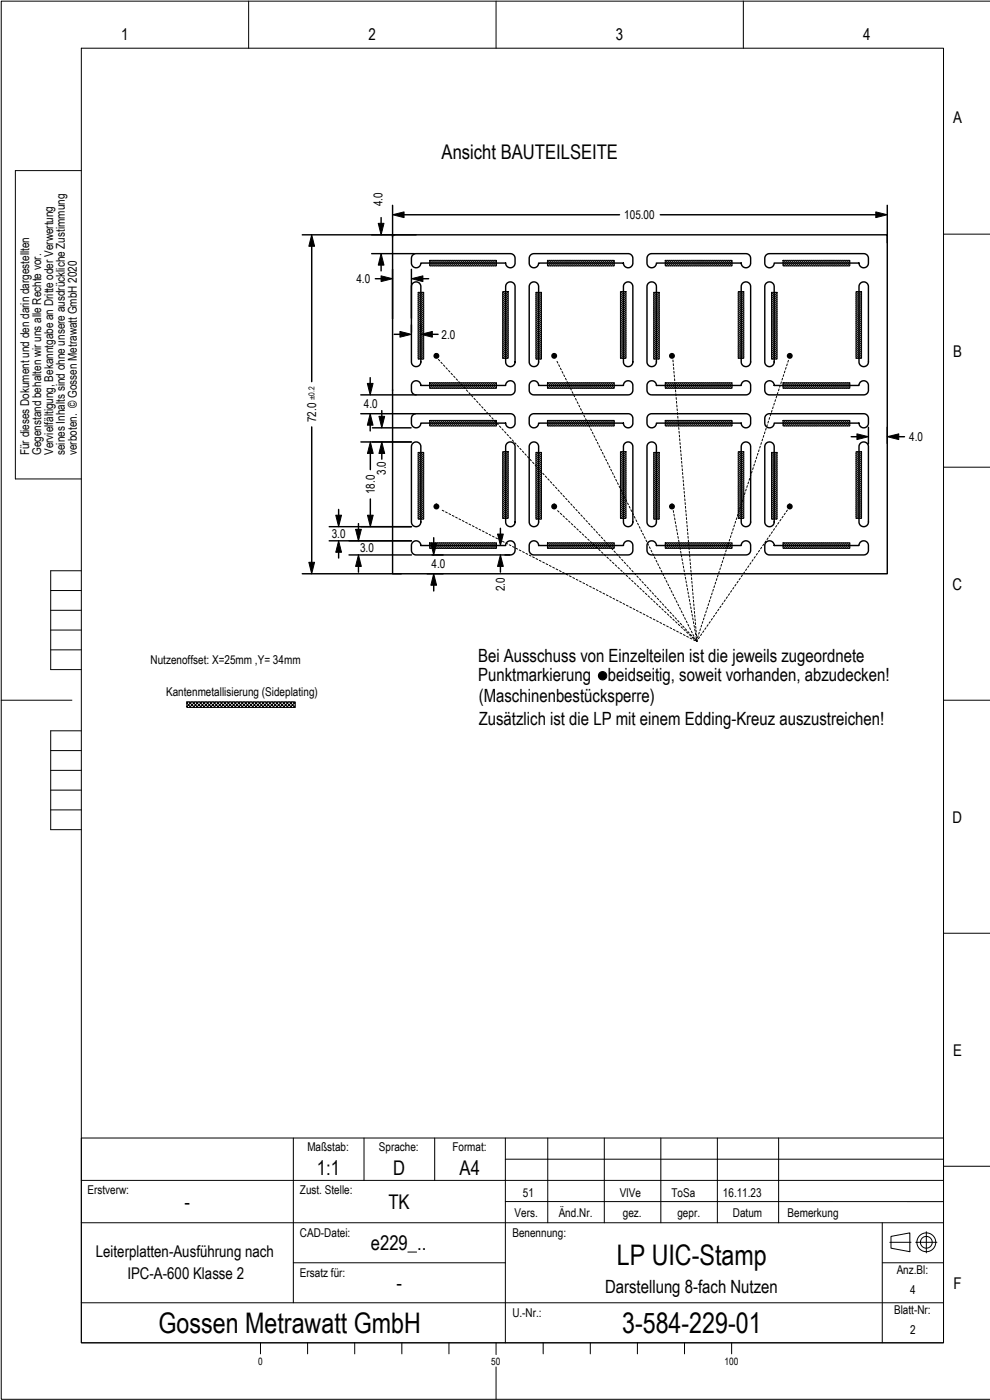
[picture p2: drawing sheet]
<svg xmlns="http://www.w3.org/2000/svg" width="210mm" height="297mm" viewBox="0 0 210 297" stroke-linecap="round" stroke-linejoin="round" font-family="sans-serif">
<defs><g id="words">
<g font-size="6">
<text x="130.9" y="268.7">LP UIC-Stamp</text>
<text x="33.7" y="283.2">Gossen Metrawatt GmbH</text>
<text x="132" y="283.2">3-584-229-01</text>
</g>
<g font-size="4.3">
<text x="93.7" y="33.7">Ansicht BAUTEILSEITE</text>
<text x="67.2" y="249.5">1:1</text>
<text x="83.5" y="249.5">D</text>
<text x="97.5" y="249.5">A4</text>
<text x="39.2" y="256.8">-</text>
<text x="82.4" y="256.8">TK</text>
<text x="78.7" y="265.5">e229_..</text>
<text x="84.2" y="274">-</text>
</g>
<g font-size="3.9">
<text x="101.5" y="140.7">Bei Ausschuss von Einzelteilen ist die jeweils zugeordnete</text>
<text x="101.5" y="144.7">Punktmarkierung</text>
<text x="101.6" y="149.2">(Maschinenbestücksperre)</text>
<text x="129" y="144.7">beidseitig, soweit vorhanden, abzudecken!</text>
<text x="101.6" y="154">Zusätzlich ist die LP mit einem Edding-Kreuz auszustreichen!</text>
<text x="128.4" y="274.6">Darstellung 8-fach Nutzen</text>
</g>
<g font-size="3.4">
<text x="25.7" y="8.5">1</text>
<text x="78.2" y="8.5">2</text>
<text x="130.7" y="8.5">3</text>
<text x="183.2" y="8.5">4</text>
<text x="202.3" y="26.2">A</text>
<text x="202.3" y="75.7">B</text>
<text x="202.2" y="125.2">C</text>
<text x="202.2" y="174.7">D</text>
<text x="202.3" y="224.2">E</text>
<text x="20.4" y="267">Leiterplatten-Ausführung nach</text>
<text x="27" y="271.8">IPC-A-600 Klasse 2</text>
<text x="202.4" y="273.7">F</text>
</g>
<g font-size="2.6">
<text x="81.2" y="43.8" transform="rotate(-90 81.2 43.8)">4.0</text>
<text x="132.5" y="46.5">105.00</text>
<text x="75.6" y="60.1">4.0</text>
<text x="93.7" y="71.9">2.0</text>
<text x="67.1" y="89.7" transform="rotate(-90 67.1 89.7)">72.0</text>
<text x="77.2" y="86.7">4.0</text>
<text x="193" y="93.7">4.0</text>
<text x="6.2" y="96.7" transform="rotate(-90 6.2 96.7)">Für dieses Dokument und den darin dargestellten</text>
<text x="8.7" y="96.7" transform="rotate(-90 8.7 96.7)">Gegenstand behalten wir uns alle Rechte vor.</text>
<text x="11.3" y="96.7" transform="rotate(-90 11.3 96.7)">Vervielfältigung, Bekanntgabe an Dritte oder Verwertung</text>
<text x="13.8" y="96.7" transform="rotate(-90 13.8 96.7)">seines Inhalts sind ohne unsere ausdrückliche Zustimmung</text>
<text x="16.3" y="96.7" transform="rotate(-90 16.3 96.7)">verboten. © Gossen Metrawatt GmbH 2020</text>
<text x="81.9" y="100.9" transform="rotate(-90 81.9 100.9)">3.0</text>
<text x="79.5" y="105" transform="rotate(-90 79.5 105)">18.0</text>
<text x="70.4" y="114.3">3.0</text>
<text x="76.4" y="117.2">3.0</text>
<text x="91.6" y="120.7">4.0</text>
<text x="107.1" y="125.6" transform="rotate(-90 107.1 125.6)">2.0</text>
<text x="32" y="141.1">Nutzenoffset: X=25mm ,Y= 34mm</text>
<text x="35.3" y="147.8">Kantenmetallisierung (Sideplating)</text>
<text x="65.2" y="244.4">Maßstab:</text>
<text x="80.4" y="244.4">Sprache:</text>
<text x="96" y="244.4">Format:</text>
<text x="18.6" y="253.7">Erstverw:</text>
<text x="63.7" y="253.7">Zust. Stelle:</text>
<text x="111" y="254.2">51</text>
<text x="131.6" y="254.2">VlVe</text>
<text x="142.5" y="254.2">ToSa</text>
<text x="153.4" y="254.2">16.11.23</text>
<text x="63.7" y="262.7">CAD-Datei:</text>
<text x="108.7" y="262.7">Benennung:</text>
<text x="109.2" y="258.4">Vers.</text>
<text x="118.6" y="258.4">Änd.Nr.</text>
<text x="132.2" y="258.4">gez.</text>
<text x="143.8" y="258.4">gepr.</text>
<text x="155.6" y="258.4">Datum</text>
<text x="167.2" y="258.4">Bemerkung</text>
<text x="63.7" y="271.2">Ersatz für:</text>
<text x="190.3" y="270.7">Anz.Bl:</text>
<text x="193.2" y="275">4</text>
<text x="108.7" y="279.7">U.-Nr.:</text>
<text x="189.8" y="279.2">Blatt-Nr:</text>
<text x="193.2" y="283.5">2</text>
</g>
<g font-size="2.1">
<text x="54.8" y="289.9">0</text>
<text x="104.3" y="289.9">50</text>
<text x="153.8" y="289.9">100</text>
</g>
<text font-size="1.7" x="66.8" y="85.1" transform="rotate(-90 66.8 85.1)">±0.2</text>
</g></defs>
<g fill="#000">
<path d="M66.2 49.9l.6 2.4h-1.3zM80.3 47.4h1.2l-.6 2.5zM80.9 53.9l.6 2.4h-1.2zM83.3 45.6l2.5-.6v1.2zM80.9 58.6l2.4 .6-2.4 .6zM87.3 59.2l2.5-.6v1.2zM185.9 45l2.4 .6-2.4 .6zM84.9 70.4l2.4 .6-2.4 .6zM89.3 71l2.5-.6v1.2zM78 81.4h1.2l-.6 2.5zM78.6 87.9l.6 2.4h-1.2zM78.6 93.9l.6 2.4h-1.2z"/>
<path d="M80.4 88.4h1.2l-.6 2.5zM81 93.9l.6 2.4h-1.2zM181.9 92.2l2.4 .6-2.4 .6zM188.3 92.8l2.5-.6v1.2zM71.3 109.4h1.2l-.6 2.5zM71.9 114.9l.6 2.4h-1.2zM75.5 112.4h1.2l-.6 2.5zM76.1 117.9l.6 2.4h-1.2zM78 109.4h1.2l-.6 2.5zM91.4 115.4h1.3l-.6 2.5zM105.6 113.4h1.2l-.6 2.5zM106.2 117.9l.6 2.4h-1.2z"/>
<path d="M65.5 119.4h1.3l-.6 2.5zM92.1 121.9l.6 2.4h-1.3z"/>
<circle cx="92.6" cy="75.6" r=".48"/>
<circle cx="117.6" cy="75.6" r=".48"/>
<circle cx="142.6" cy="75.6" r=".48"/>
<circle cx="167.6" cy="75.6" r=".48"/>
<circle cx="92.6" cy="107.6" r=".48"/>
<circle cx="117.6" cy="107.6" r=".48"/>
<circle cx="142.6" cy="107.6" r=".48"/>
<circle cx="167.6" cy="107.6" r=".48"/>
<circle cx="127.9" cy="143.5" r=".89"/>
</g>
<g fill="none" stroke="#000" stroke-width=".3">
<path d="M64.2 49.9h24.1M66.2 51.1v30M78.9 53.9h9.1M79.7 59.2h2.4M80.9 46.2v2.5M80.9 55.1v2.4M83.3 43.6v6.8M83.3 57.2v10.5M84.5 45.6h47M87.3 57.2v10.4M87.6 54.2l.7-.3h20.2l.4 .2 .3 .4 .1 1.4a1 1 0 0 1-1 1 1 1 0 0 1-1-1h-18a1 1 0 0 1-1 1 1 1 0 0 1-1-1v-1.1zM88.5 59.2h2.5"/>
<path d="M112.6 54.2l.7-.3h20.2l.4 .2 .3 .4 .1 1.4a1 1 0 0 1-1 1 1 1 0 0 1-1-1h-18a1 1 0 0 1-1 1 1 1 0 0 1-1-1v-1.1zM137.6 54.2l.7-.3h20.2l.4 .2 .3 .4 .1 1.4a1 1 0 0 1-1 1 1 1 0 0 1-1-1h-18a1 1 0 0 1-1 1 1 1 0 0 1-1-1v-1.1zM140.1 45.6h47M162.6 54.2l.7-.3h20.2l.4 .2 .3 .4 .1 1.4a1 1 0 0 1-1 1 1 1 0 0 1-1-1h-18a1 1 0 0 1-1 1 1 1 0 0 1-1-1v-1.1zM188.3 43.6v7.9M83.7 71h2.4M87.3 69v1.6M87.6 60.1a1 1 0 0 1 1.1-.1 1 1 0 0 1 .6 .9v16a1 1 0 0 1-1 1 1 1 0 0 1-1-1v-16zM89.3 69v1.4M90.5 71h2.5M107.6 60.1a1 1 0 0 1 1.1-.1 1 1 0 0 1 .6 .9v16a1 1 0 0 1-1 1 1 1 0 0 1-1-1v-16zM112.6 60.1a1 1 0 0 1 1.1-.1 1 1 0 0 1 .6 .9v16a1 1 0 0 1-1 1 1 1 0 0 1-1-1v-16z"/>
<path d="M132.6 60.1a1 1 0 0 1 1.1-.1 1 1 0 0 1 .6 .9v16a1 1 0 0 1-1 1 1 1 0 0 1-1-1v-16zM137.6 60.1a1 1 0 0 1 1.1-.1 1 1 0 0 1 .6 .9v16a1 1 0 0 1-1 1 1 1 0 0 1-1-1v-16zM157.6 60.1a1 1 0 0 1 1.1-.1 1 1 0 0 1 .6 .9v16a1 1 0 0 1-1 1 1 1 0 0 1-1-1v-16zM162.6 60.1a1 1 0 0 1 1.1-.1 1 1 0 0 1 .6 .9v16a1 1 0 0 1-1 1 1 1 0 0 1-1-1v-16zM182.6 60.1a1 1 0 0 1 1.1-.1 1 1 0 0 1 .6 .9v16a1 1 0 0 1-1 1 1 1 0 0 1-1-1v-16zM66.2 90.7v30M76.6 83.9h11.7M76.6 87.9h11.6M76.6 93.9h10.8M78.6 80.2v2.5M78.6 89.1v2.4M78.6 95.1v4.7"/>
<path d="M79 90.9h8.3M81 87.2v2.5M81 95.1v2.4M83.3 82.8v39.1h105v-72h-105v33M87.6 88.2l.7-.3h20.2l.4 .2 .3 .4 .1 1.4a1 1 0 0 1-1 1 1 1 0 0 1-1-1h-18a1 1 0 0 1-1 1 1 1 0 0 1-1-1v-1.2zM87.6 94.1a1 1 0 0 1 1.1-.1 1 1 0 0 1 .6 .9v16a1 1 0 0 1-1 1 1 1 0 0 1-1-1v-16zM87.6 81.1a1 1 0 0 1 1.1-.1 1 1 0 0 1 .6 .9h18a1 1 0 0 1 1-1 1 1 0 0 1 1 1l-.1 1.4-.3 .4-.4 .2h-20.2l-.6-.2-.3-.6-.1-1.4zM107.6 94.1a1 1 0 0 1 1.1-.1 1 1 0 0 1 .6 .9v16a1 1 0 0 1-1 1 1 1 0 0 1-1-1v-16zM112.6 88.2l.7-.3h20.2l.4 .2 .3 .4 .1 1.4a1 1 0 0 1-1 1 1 1 0 0 1-1-1h-18a1 1 0 0 1-1 1 1 1 0 0 1-1-1v-1.2zM112.6 94.1a1 1 0 0 1 1.1-.1 1 1 0 0 1 .6 .9v16a1 1 0 0 1-1 1 1 1 0 0 1-1-1v-16zM112.6 81.1a1 1 0 0 1 1.1-.1 1 1 0 0 1 .6 .9h18a1 1 0 0 1 1-1 1 1 0 0 1 1 1l-.1 1.4-.3 .4-.4 .2h-20.2l-.6-.2-.3-.6-.1-1.4zM132.6 94.1a1 1 0 0 1 1.1-.1 1 1 0 0 1 .6 .9v16a1 1 0 0 1-1 1 1 1 0 0 1-1-1v-16z"/>
<path d="M137.6 88.2l.7-.3h20.2l.4 .2 .3 .4 .1 1.4a1 1 0 0 1-1 1 1 1 0 0 1-1-1h-18a1 1 0 0 1-1 1 1 1 0 0 1-1-1v-1.2zM137.6 94.1a1 1 0 0 1 1.1-.1 1 1 0 0 1 .6 .9v16a1 1 0 0 1-1 1 1 1 0 0 1-1-1v-16zM137.6 81.1a1 1 0 0 1 1.1-.1 1 1 0 0 1 .6 .9h18a1 1 0 0 1 1-1 1 1 0 0 1 1 1l-.1 1.4-.3 .4-.4 .2h-20.2l-.6-.2-.3-.6-.1-1.4zM157.6 94.1a1 1 0 0 1 1.1-.1 1 1 0 0 1 .6 .9v16a1 1 0 0 1-1 1 1 1 0 0 1-1-1v-16zM162.6 88.2l.7-.3h20.2l.4 .2 .3 .4 .1 1.4a1 1 0 0 1-1 1 1 1 0 0 1-1-1h-18a1 1 0 0 1-1 1 1 1 0 0 1-1-1v-1.2zM162.6 94.1a1 1 0 0 1 1.1-.1 1 1 0 0 1 .6 .9v16a1 1 0 0 1-1 1 1 1 0 0 1-1-1v-16zM162.6 81.1a1 1 0 0 1 1.1-.1 1 1 0 0 1 .6 .9h18a1 1 0 0 1 1-1 1 1 0 0 1 1 1l-.1 1.4-.3 .4-.4 .2h-20.2l-.6-.2-.3-.6-.1-1.4zM180.7 92.8h2.4M182.6 94.1a1 1 0 0 1 1.1-.1 1 1 0 0 1 .6 .9v16a1 1 0 0 1-1 1 1 1 0 0 1-1-1v-16zM184.3 90.8v3.5M188.3 90.8v3.4M189.5 92.8h2.5"/>
<path d="M69.9 111.9h17.5M69.9 114.9h17.4M71.9 108.2v2.5M71.9 116.1v2.4M74.1 117.9h13.2M76.1 111.2v2.5M76.1 119.1v2.4M78.6 106v4.7M87.6 115.1a1 1 0 0 1 1.1-.1 1 1 0 0 1 .6 .9h18a1 1 0 0 1 1-1 1 1 0 0 1 1 1l-.1 1.4-.3 .4-.4 .2h-20.2l-.6-.2-.3-.6-.1-1.4zM91.7 117.9h2.4M92.1 114.2v2.5M104.2 115.9h1.2"/>
<path d="M106.2 112.2v2.5M106.2 119.1v2.4M107.2 117.9h1M112.6 115.1a1 1 0 0 1 1.1-.1 1 1 0 0 1 .6 .9h18a1 1 0 0 1 1-1 1 1 0 0 1 1 1l-.1 1.4-.3 .4-.4 .2h-20.2l-.6-.2-.3-.6-.1-1.4zM137.6 115.1a1 1 0 0 1 1.1-.1 1 1 0 0 1 .6 .9h18a1 1 0 0 1 1-1 1 1 0 0 1 1 1l-.1 1.4-.3 .4-.4 .2h-20.2l-.6-.2-.3-.6-.1-1.4zM162.6 115.1a1 1 0 0 1 1.1-.1 1 1 0 0 1 .6 .9h18a1 1 0 0 1 1-1 1 1 0 0 1 1 1l-.1 1.4-.3 .4-.4 .2h-20.2l-.6-.2-.3-.6-.1-1.4zM64.2 121.9h21M90.7 121.9h3.4M92.1 123.1v2.4"/>
<circle cx="92.6" cy="75.6" r=".48"/>
<circle cx="117.6" cy="75.6" r=".48"/>
<circle cx="142.6" cy="75.6" r=".48"/>
<circle cx="167.6" cy="75.6" r=".48"/>
<circle cx="92.6" cy="107.6" r=".48"/>
<circle cx="117.6" cy="107.6" r=".48"/>
<circle cx="142.6" cy="107.6" r=".48"/>
<circle cx="167.6" cy="107.6" r=".48"/>
</g>
<g fill="none" stroke="#000" stroke-width=".21">
<path d="M17.3 10.2h183v275h-183zM52.8 .2v10M105.3 .2v10M157.8 .2v10M210.2 .2h-209.9v297h209.9M17.3 36.2h-14v65.5h14M66.2 49.9l.6 2.4h-1.3zM80.3 47.4h1.2l-.6 2.5zM80.9 58.6l2.4 .6-2.4 .6zM80.9 53.9l.6 2.4h-1.2zM83.3 45.6l2.5-.6v1.2zM87.3 59.2l2.5-.6v1.2z"/>
<path d="M91.2 55.3h14.2v1.2h-14.2zM91.3 55.3l-.1 .1M91.7 55.3l-.5 .5M92.1 55.3l-.9 .9M92.6 55.3l-1.2 1.2M93 55.3l-1.2 1.2M93.4 55.3l-1.1 1.2M93.9 55.3l-1.2 1.2M94.3 55.3l-1.2 1.2M94.7 55.3l-1.2 1.2M95.2 55.3l-1.2 1.2M95.6 55.3l-1.2 1.2"/>
<path d="M96 55.3l-1.2 1.2M96.4 55.3l-1.1 1.2M96.9 55.3l-1.2 1.2M97.3 55.3l-1.2 1.2M97.7 55.3l-1.1 1.2M98.2 55.3l-1.2 1.2M98.6 55.3l-1.2 1.2M99 55.3l-1.1 1.2M99.5 55.3l-1.2 1.2M99.9 55.3l-1.2 1.2M100.3 55.3l-1.1 1.2M100.8 55.3l-1.2 1.2"/>
<path d="M101.2 55.3l-1.2 1.2M101.6 55.3l-1.2 1.2M102.1 55.3l-1.2 1.2M102.5 55.3l-1.2 1.2M102.9 55.3l-1.2 1.2M103.3 55.3l-1.1 1.2M103.8 55.3l-1.2 1.2M104.2 55.3l-1.2 1.2M104.6 55.3l-1.1 1.2M105.1 55.3l-1.2 1.2M105.4 56.3l-.2 .2M105.4 55.9l-.6 .6"/>
<path d="M105.4 55.4l-1.1 1.1M116.2 55.3h14.2v1.2h-14.2zM116.3 55.3l-.1 .1M116.7 55.3l-.5 .5M117.1 55.3l-.9 .9M117.6 55.3l-1.2 1.2M118 55.3l-1.2 1.2M118.4 55.3l-1.1 1.2M118.9 55.3l-1.2 1.2M119.3 55.3l-1.2 1.2M119.7 55.3l-1.2 1.2M120.2 55.3l-1.2 1.2"/>
<path d="M120.6 55.3l-1.2 1.2M121 55.3l-1.2 1.2M121.4 55.3l-1.1 1.2M121.9 55.3l-1.2 1.2M122.3 55.3l-1.2 1.2M122.7 55.3l-1.1 1.2M123.2 55.3l-1.2 1.2M123.6 55.3l-1.2 1.2M124 55.3l-1.1 1.2M124.5 55.3l-1.2 1.2M124.9 55.3l-1.2 1.2M125.3 55.3l-1.1 1.2"/>
<path d="M125.8 55.3l-1.2 1.2M126.2 55.3l-1.2 1.2M126.6 55.3l-1.2 1.2M127.1 55.3l-1.2 1.2M127.5 55.3l-1.2 1.2M127.9 55.3l-1.2 1.2M128.3 55.3l-1.1 1.2M128.8 55.3l-1.2 1.2M129.2 55.3l-1.2 1.2M129.6 55.3l-1.1 1.2M130.1 55.3l-1.2 1.2M130.4 56.3l-.2 .2"/>
<path d="M130.4 55.9l-.6 .6M130.4 55.4l-1.1 1.1M141.2 55.3h14.2v1.2h-14.2zM141.3 55.3l-.1 .1M141.7 55.3l-.5 .5M142.1 55.3l-.9 .9M142.6 55.3l-1.2 1.2M143 55.3l-1.2 1.2M143.4 55.3l-1.1 1.2M143.9 55.3l-1.2 1.2M144.3 55.3l-1.2 1.2M144.7 55.3l-1.1 1.2"/>
<path d="M145.2 55.3l-1.2 1.2M145.6 55.3l-1.2 1.2M146 55.3l-1.2 1.2M146.5 55.3l-1.2 1.2M146.9 55.3l-1.2 1.2M147.3 55.3l-1.2 1.2M147.7 55.3l-1.1 1.2M148.2 55.3l-1.2 1.2M148.6 55.3l-1.2 1.2M149 55.3l-1.1 1.2M149.5 55.3l-1.2 1.2M149.9 55.3l-1.2 1.2"/>
<path d="M150.3 55.3l-1.1 1.2M150.8 55.3l-1.2 1.2M151.2 55.3l-1.2 1.2M151.6 55.3l-1.2 1.2M152.1 55.3l-1.2 1.2M152.5 55.3l-1.2 1.2M152.9 55.3l-1.2 1.2M153.3 55.3l-1.1 1.2M153.8 55.3l-1.2 1.2M154.2 55.3l-1.2 1.2M154.6 55.3l-1.1 1.2M155.1 55.3l-1.2 1.2"/>
<path d="M155.4 56.3l-.2 .2M155.4 55.9l-.6 .6M155.4 55.4l-1.1 1.1M166.2 55.3h14.2v1.2h-14.2zM166.3 55.3l-.1 .1M166.7 55.3l-.5 .5M167.1 55.3l-.9 .9M167.6 55.3l-1.2 1.2M168 55.3l-1.2 1.2M168.4 55.3l-1.1 1.2M168.9 55.3l-1.2 1.2M169.3 55.3l-1.2 1.2"/>
<path d="M169.7 55.3l-1.1 1.2M170.2 55.3l-1.2 1.2M170.6 55.3l-1.2 1.2M171 55.3l-1.2 1.2M171.5 55.3l-1.2 1.2M171.9 55.3l-1.2 1.2M172.3 55.3l-1.2 1.2M172.7 55.3l-1.1 1.2M173.2 55.3l-1.2 1.2M173.6 55.3l-1.2 1.2M174 55.3l-1.1 1.2M174.5 55.3l-1.2 1.2"/>
<path d="M174.9 55.3l-1.2 1.2M175.3 55.3l-1.1 1.2M175.8 55.3l-1.2 1.2M176.2 55.3l-1.2 1.2M176.6 55.3l-1.2 1.2M177.1 55.3l-1.2 1.2M177.5 55.3l-1.2 1.2M177.9 55.3l-1.2 1.2M178.3 55.3l-1.1 1.2M178.8 55.3l-1.2 1.2M179.2 55.3l-1.2 1.2M179.6 55.3l-1.1 1.2"/>
<path d="M180.1 55.3l-1.2 1.2M180.4 56.3l-.2 .2M180.4 55.9l-.6 .6M180.4 55.4l-1.1 1.1M185.9 45l2.4 .6-2.4 .6zM200.3 49.7h9.9M84.9 70.4l2.4 .6-2.4 .6zM88.8 62.1h1.1v14.2h-1.1zM88.8 62.1h.1M89.2 62.1l-.4 .5M89.3 71l2.5-.6v1.2zM89.7 62.1l-.9 .9"/>
<path d="M89.9 76.1l-.2 .2M89.9 75.6l-.6 .7M89.9 75.2l-1.1 1.1M89.9 74.8l-1.1 1.1M89.9 74.3l-1.1 1.2M89.9 73.9l-1.1 1.2M89.9 73.5l-1.1 1.1M89.9 73l-1.1 1.2M89.9 72.6l-1.1 1.2M89.9 72.2l-1.1 1.1M89.9 71.7l-1.1 1.2M89.9 71.3l-1.1 1.2"/>
<path d="M89.9 70.9l-1.1 1.2M89.9 70.4l-1.1 1.2M89.9 70l-1.1 1.2M89.9 69.6l-1.1 1.2M89.9 69.2l-1.1 1.1M89.9 68.7l-1.1 1.2M89.9 68.3l-1.1 1.2M89.9 67.9l-1.1 1.1M89.9 67.4l-1.1 1.2M89.9 67l-1.1 1.2M89.9 66.6l-1.1 1.1M89.9 66.1l-1.1 1.2"/>
<path d="M89.9 65.7l-1.1 1.2M89.9 65.3l-1.1 1.2M89.9 64.8l-1.1 1.2M89.9 64.4l-1.1 1.2M89.9 64l-1.1 1.2M89.9 63.6l-1.1 1.1M89.9 63.1l-1.1 1.2M89.9 62.7l-1.1 1.2M89.9 62.3l-1.1 1.1M93.1 76.4l.2 .2M93.6 76.9l.3 .3M94.1 77.5l.3 .3"/>
<path d="M94.7 78.1l.2 .3M95.2 78.7l.3 .3M95.8 79.3l.2 .3M96.3 79.9l.3 .3M106.7 61.9h1.2v14.2h-1.2zM107.1 61.9l-.4 .4M107.5 61.9l-.8 .8M107.9 75.8l-.4 .3M107.9 75.4l-.8 .7M107.9 74.9l-1.2 1.2M107.9 74.5l-1.2 1.2M107.9 74.1l-1.2 1.1"/>
<path d="M107.9 73.6l-1.2 1.2M107.9 73.2l-1.2 1.2M107.9 72.8l-1.2 1.1M107.9 72.3l-1.2 1.2M107.9 71.9l-1.2 1.2M107.9 71.5l-1.2 1.2M107.9 71l-1.2 1.2M107.9 70.2l-1.2 1.2M107.9 69.8l-1.2 1.1M107.9 69.3l-1.2 1.2M107.9 68.9l-1.2 1.2M107.9 68.5l-1.2 1.1"/>
<path d="M107.9 68l-1.2 1.2M107.9 67.6l-1.2 1.2M107.9 67.2l-1.2 1.1M107.9 66.7l-1.2 1.2M107.9 66.3l-1.2 1.2M107.9 65.9l-1.2 1.1M107.9 65.4l-1.2 1.2M107.9 65l-1.2 1.2M107.9 64.6l-1.2 1.2M107.9 64.1l-1.2 1.2M107.9 63.7l-1.2 1.2M107.9 70.6l-1.2 1.2"/>
<path d="M107.9 63.3l-1.2 1.2M107.9 62.9l-1.2 1.1M107.9 62.4l-1.2 1.2M107.9 62l-1.2 1.2M113.8 62.1h1.1v14.2h-1.1zM113.8 62.1h.1M114.2 62.1l-.4 .5M114.7 62.1l-.9 .9M114.9 74.8l-1.1 1.1M114.9 76.1l-.2 .2M114.9 75.6l-.6 .7M114.9 74.3l-1.1 1.2"/>
<path d="M114.9 73.9l-1.1 1.2M114.9 73l-1.1 1.2M114.9 72.6l-1.1 1.2M114.9 72.2l-1.1 1.1M114.9 71.7l-1.1 1.2M114.9 71.3l-1.1 1.2M114.9 70.9l-1.1 1.2M114.9 70.4l-1.1 1.2M114.9 70l-1.1 1.2M114.9 75.2l-1.1 1.1M114.9 73.5l-1.1 1.1M114.9 69.6l-1.1 1.2"/>
<path d="M114.9 69.2l-1.1 1.1M114.9 68.7l-1.1 1.2M114.9 68.3l-1.1 1.2M114.9 67.9l-1.1 1.1M114.9 67.4l-1.1 1.2M114.9 67l-1.1 1.2M114.9 66.6l-1.1 1.1M114.9 66.1l-1.1 1.2M114.9 65.7l-1.1 1.2M114.9 65.3l-1.1 1.2M114.9 64.8l-1.1 1.2M114.9 64.4l-1.1 1.2"/>
<path d="M114.9 64l-1.1 1.2M114.9 63.6l-1.1 1.1M114.9 63.1l-1.1 1.2M114.9 62.7l-1.1 1.2M114.9 62.3l-1.1 1.1M118.2 76.8l.2 .3M118.6 77.5l.2 .3M118.9 78.2l.2 .4M119.3 78.9l.2 .4M119.7 79.6l.1 .4M131.7 61.9h1.2v14.2h-1.2zM132.1 61.9l-.4 .4"/>
<path d="M132.5 61.9l-.8 .8M132.9 67.2l-1.2 1.1M132.9 64.1l-1.2 1.2M132.9 62l-1.2 1.2M132.9 75.8l-.4 .3M132.9 75.4l-.8 .7M132.9 74.9l-1.2 1.2M132.9 74.5l-1.2 1.2M132.9 74.1l-1.2 1.1M132.9 73.6l-1.2 1.2M132.9 73.2l-1.2 1.2M132.9 72.8l-1.2 1.1"/>
<path d="M132.9 66.7l-1.2 1.2M132.9 66.3l-1.2 1.2M132.9 65.4l-1.2 1.2M132.9 65l-1.2 1.2M132.9 64.6l-1.2 1.2M132.9 63.7l-1.2 1.2M132.9 63.3l-1.2 1.2M132.9 62.9l-1.2 1.1M132.9 72.3l-1.2 1.2M132.9 71.9l-1.2 1.2M132.9 71.5l-1.2 1.2M132.9 71l-1.2 1.2"/>
<path d="M132.9 70.6l-1.2 1.2M132.9 70.2l-1.2 1.2M132.9 69.8l-1.2 1.1M132.9 68.9l-1.2 1.2M132.9 68.5l-1.2 1.1M132.9 68l-1.2 1.2M132.9 67.6l-1.2 1.2M132.9 65.9l-1.2 1.1M132.9 69.3l-1.2 1.2M132.9 62.4l-1.2 1.2M138.8 62.1h1.1v14.2h-1.1zM138.8 62.1h.1"/>
<path d="M139.2 62.1l-.4 .5M139.7 62.1l-.9 .9M139.9 72.6l-1.1 1.2M139.9 62.3l-1.1 1.1M139.9 76.1l-.2 .2M139.9 75.2l-1.1 1.1M139.9 74.8l-1.1 1.1M139.9 74.3l-1.1 1.2M139.9 73.5l-1.1 1.1M139.9 73l-1.1 1.2M139.9 71.7l-1.1 1.2M139.9 71.3l-1.1 1.2"/>
<path d="M139.9 70.9l-1.1 1.2M139.9 70.4l-1.1 1.2M139.9 70l-1.1 1.2M139.9 73.9l-1.1 1.2M139.9 72.2l-1.1 1.1M139.9 69.6l-1.1 1.2M139.9 69.2l-1.1 1.1M139.9 68.7l-1.1 1.2M139.9 68.3l-1.1 1.2M139.9 67.9l-1.1 1.1M139.9 67.4l-1.1 1.2M139.9 67l-1.1 1.2"/>
<path d="M139.9 66.6l-1.1 1.1M139.9 66.1l-1.1 1.2M139.9 65.7l-1.1 1.2M139.9 65.3l-1.1 1.2M139.9 64.8l-1.1 1.2M139.9 64.4l-1.1 1.2M139.9 64l-1.1 1.2M139.9 63.6l-1.1 1.1M139.9 63.1l-1.1 1.2M139.9 75.6l-.6 .7M139.9 62.7l-1.1 1.2M142.8 76.5l.1 .4"/>
<path d="M142.9 77.3v.4M143 78.1v.4M143 78.9l.1 .4M143.1 79.7v.4M156.7 61.9h1.2v14.2h-1.2zM157.1 61.9l-.4 .4M157.5 61.9l-.8 .8M157.9 67.2l-1.2 1.1M157.9 66.7l-1.2 1.2M157.9 65.9l-1.2 1.1M157.9 65.4l-1.2 1.2M157.9 65l-1.2 1.2"/>
<path d="M157.9 64.1l-1.2 1.2M157.9 63.7l-1.2 1.2M157.9 63.3l-1.2 1.2M157.9 62.4l-1.2 1.2M157.9 62l-1.2 1.2M157.9 75.8l-.4 .3M157.9 75.4l-.8 .7M157.9 74.9l-1.2 1.2M157.9 74.1l-1.2 1.1M157.9 73.6l-1.2 1.2M157.9 73.2l-1.2 1.2M157.9 72.8l-1.2 1.1"/>
<path d="M157.9 72.3l-1.2 1.2M157.9 71.9l-1.2 1.2M157.9 71.5l-1.2 1.2M157.9 71l-1.2 1.2M157.9 70.6l-1.2 1.2M157.9 70.2l-1.2 1.2M157.9 74.5l-1.2 1.2M157.9 69.8l-1.2 1.1M157.9 69.3l-1.2 1.2M157.9 68.9l-1.2 1.2M157.9 68.5l-1.2 1.1M157.9 67.6l-1.2 1.2"/>
<path d="M157.9 66.3l-1.2 1.2M157.9 64.6l-1.2 1.2M157.9 68l-1.2 1.2M157.9 62.9l-1.2 1.1M163.8 62.1h1.1v14.2h-1.1zM163.8 62.1h.1M164.2 62.1l-.4 .5M164.7 62.1l-.9 .9M164.9 75.6l-.6 .7M164.9 75.2l-1.1 1.1M164.9 74.8l-1.1 1.1M164.9 73.9l-1.1 1.2"/>
<path d="M164.9 73.5l-1.1 1.1M164.9 73l-1.1 1.2M164.9 72.2l-1.1 1.2M164.9 71.7l-1.1 1.2M164.9 71.3l-1.1 1.2M164.9 70.5l-1.1 1.1M164.9 70l-1.1 1.2M164.9 69.6l-1.1 1.2M164.9 68.7l-1.1 1.2M164.9 68.3l-1.1 1.2M164.9 67.9l-1.1 1.1M164.9 67l-1.1 1.2"/>
<path d="M164.9 66.6l-1.1 1.1M164.9 66.1l-1.1 1.2M164.9 65.7l-1.1 1.2M164.9 65.3l-1.1 1.2M164.9 64.8l-1.1 1.2M164.9 64.4l-1.1 1.2M164.9 64l-1.1 1.2M164.9 63.6l-1.1 1.1M164.9 63.1l-1.1 1.2M164.9 70.9l-1.1 1.2M164.9 69.2l-1.1 1.1M164.9 67.4l-1.1 1.2"/>
<path d="M164.9 76.1l-.2 .2M164.9 74.3l-1.1 1.2M164.9 72.6l-1.1 1.2M164.9 62.7l-1.1 1.2M164.9 62.3l-1.1 1.1M166.4 79.6l-.2 .4M166.6 78.8l-.1 .4M166.8 78.1l-.1 .3M167.1 77.3l-.1 .4M167.3 76.5l-.1 .4M181.7 61.9h1.2v14.2h-1.2zM182.1 61.9l-.4 .4"/>
<path d="M182.5 61.9l-.8 .8M182.9 63.7l-1.2 1.2M182.9 62.9l-1.2 1.1M182.9 62.4l-1.2 1.2M182.9 62l-1.2 1.2M182.9 67.2l-1.2 1.1M182.9 66.7l-1.2 1.2M182.9 66.3l-1.2 1.2M182.9 65.9l-1.2 1.2M182.9 65.4l-1.2 1.2M182.9 64.6l-1.2 1.2M182.9 64.2l-1.2 1.1"/>
<path d="M182.9 75.8l-.4 .3M182.9 75.4l-.8 .7M182.9 74.5l-1.2 1.2M182.9 74.1l-1.2 1.1M182.9 73.6l-1.2 1.2M182.9 72.8l-1.2 1.1M182.9 72.3l-1.2 1.2M182.9 71.9l-1.2 1.2M182.9 71.5l-1.2 1.2M182.9 71l-1.2 1.2M182.9 70.6l-1.2 1.2M182.9 70.2l-1.2 1.2"/>
<path d="M182.9 74.9l-1.2 1.2M182.9 73.2l-1.2 1.2M182.9 69.8l-1.2 1.1M182.9 69.3l-1.2 1.2M182.9 68.9l-1.2 1.2M182.9 68.5l-1.2 1.1M182.9 68l-1.2 1.2M182.9 67.6l-1.2 1.2M182.9 65l-1.2 1.2M182.9 63.3l-1.2 1.2M78 81.4h1.2l-.6 2.5zM78.6 87.9l.6 2.4h-1.2z"/>
<path d="M78.6 93.9l.6 2.4h-1.2zM80.4 88.4h1.2l-.6 2.5zM81 93.9l.6 2.4h-1.2zM88.8 96.1h1.1v14.2h-1.1zM88.8 96.1v.1M89.3 96.1l-.5 .5M89.7 96.1l-.9 1M89.9 99.8l-1.1 1.1M89.9 99.3l-1.1 1.2M89.9 98.9l-1.1 1.2M89.9 98.5l-1.1 1.1M89.9 98l-1.1 1.2"/>
<path d="M89.9 97.6l-1.1 1.2M89.9 97.2l-1.1 1.1M89.9 96.7l-1.1 1.2M89.9 96.3l-1.1 1.2M91.2 89.3h14.2v1.2h-14.2zM91.2 81.3h14.2v1.2h-14.2zM91.3 89.3l-.1 .1M91.6 81.3l-.4 .4M91.8 89.3l-.6 .6M92 81.3l-.8 .8M92.2 89.3l-1 1M92.4 81.3l-1.1 1.2"/>
<path d="M92.6 89.3l-1.2 1.2M92.9 81.3l-1.2 1.2M93.1 89.3l-1.2 1.2M93.3 81.3l-1.2 1.2M93.5 89.3l-1.2 1.2M93.7 81.3l-1.2 1.2M93.9 89.3l-1.2 1.2M94.2 81.3l-1.2 1.2M94.3 89.3l-1.1 1.2M94.6 81.3l-1.2 1.2M94.8 89.3l-1.2 1.2M95 81.3l-1.2 1.2"/>
<path d="M95.2 89.3l-1.2 1.2M95.4 81.3l-1.1 1.2M95.6 89.3l-1.1 1.2M95.9 81.3l-1.2 1.2M96.1 89.3l-1.2 1.2M96.3 81.3l-1.2 1.2M96.5 89.3l-1.2 1.2M96.7 81.3l-1.1 1.2M96.8 80.5l.3 .3M96.9 89.3l-1.1 1.2M97.2 81.3l-1.2 1.2M97.4 89.3l-1.2 1.2"/>
<path d="M97.4 81.1l.2 .3M97.6 81.3l-1.2 1.2M97.8 89.3l-1.2 1.2M97.9 81.7l.3 .3M98 81.3l-1.1 1.2M98.2 89.3l-1.2 1.2M98.5 82.3l.2 .2M98.5 81.3l-1.2 1.2M98.7 89.3l-1.2 1.2M98.9 81.3l-1.2 1.2M99 82.8l.3 .3M99.1 89.3l-1.2 1.2"/>
<path d="M99.3 81.3l-1.2 1.2M99.5 89.3l-1.2 1.2M99.5 83.4l.3 .3M99.8 81.3l-1.2 1.2M99.9 89.3l-1.1 1.2M100.1 84l.2 .3M100.2 81.3l-1.2 1.2M100.4 89.3l-1.2 1.2M100.6 84.6l.3 .3M100.6 81.3l-1.2 1.2M100.8 89.3l-1.2 1.2M101 81.3l-1.1 1.2"/>
<path d="M101.2 85.2l.2 .3M101.2 89.3l-1.1 1.2M101.5 81.3l-1.2 1.2M101.7 89.3l-1.2 1.2M101.7 85.8l.3 .3M101.9 81.3l-1.2 1.2M102.1 89.3l-1.2 1.2M102.2 86.4l.3 .3M102.3 81.3l-1.1 1.2M102.5 89.3l-1.1 1.2M102.8 81.3l-1.2 1.2M102.8 87l.2 .3"/>
<path d="M103 89.3l-1.2 1.2M103.2 81.3l-1.2 1.2M103.3 87.6l.3 .3M103.4 89.3l-1.2 1.2M103.6 81.3l-1.1 1.2M103.8 89.3l-1.1 1.2M103.9 88.2l.2 .2M104.1 81.3l-1.2 1.2M104.3 89.3l-1.2 1.2M104.4 88.7l.3 .3M104.5 81.3l-1.2 1.2M104.7 89.3l-1.2 1.2"/>
<path d="M104.9 81.3l-1.1 1.2M104.9 89.3l.3 .3M105.1 89.3l-1.2 1.2M105.4 81.3l-1.2 1.2M105.4 89.5l-1 1M105.4 90.3l-.2 .2M105.4 89.9l-.6 .6M105.4 82.2l-.4 .3M105.4 81.7l-.8 .8M105.5 89.9l.2 .3M106 90.5l.3 .3M106.6 91.1l.2 .3"/>
<path d="M106.7 95.9h1.2v14.2h-1.2zM107.1 91.7l.3 .3M107.1 95.9l-.4 .5M107.5 95.9l-.8 .9M107.6 92.3l.3 .3M107.9 99.9l-1.2 1.2M107.9 99.5l-1.2 1.2M107.9 99.1l-1.2 1.1M107.9 98.6l-1.2 1.2M107.9 98.2l-1.2 1.2M107.9 97.8l-1.2 1.1M107.9 97.3l-1.2 1.2"/>
<path d="M107.9 96.9l-1.2 1.2M107.9 96.5l-1.2 1.2M107.9 96l-1.2 1.2M108.2 92.9l.3 .3M108.7 93.5l.3 .3M109.3 94l.2 .3M109.8 94.6l.3 .3M110.3 95.2l.3 .3M110.9 95.8l.3 .3M111.4 96.4l.3 .3M112 97l.2 .3M112.5 97.6l.3 .3"/>
<path d="M113 98.2l.3 .3M113.6 98.8l.3 .3M113.8 96.1h1.1v14.2h-1.1zM113.8 96.1v.1M114.1 99.4l.3 .3M114.3 96.1l-.5 .5M114.7 99.9l.2 .3M114.7 96.1l-.9 1M114.9 97.6l-1.1 1.2M114.9 99.8l-1.1 1.1M114.9 99.3l-1.1 1.2M114.9 98.9l-1.1 1.2"/>
<path d="M114.9 98.5l-1.1 1.1M114.9 98l-1.1 1.2M114.9 97.2l-1.1 1.1M114.9 96.7l-1.1 1.2M114.9 96.3l-1.1 1.2M116.2 89.3h14.2v1.2h-14.2zM116.2 81.3h14.2v1.2h-14.2zM116.3 89.3l-.1 .1M116.6 81.3l-.4 .4M116.8 89.3l-.6 .6M117 81.3l-.8 .8M117.2 89.3l-1 1"/>
<path d="M117.4 81.3l-1.1 1.2M117.6 89.3l-1.2 1.2M117.9 81.3l-1.2 1.2M118.1 89.3l-1.2 1.2M118.3 81.3l-1.2 1.2M118.5 89.3l-1.2 1.2M118.7 81.3l-1.2 1.2M118.9 89.3l-1.2 1.2M119.2 81.3l-1.2 1.2M119.3 89.3l-1.1 1.2M119.6 81.3l-1.2 1.2M119.8 89.3l-1.2 1.2"/>
<path d="M120 80.3l.2 .4M120 81.3l-1.2 1.2M120.2 89.3l-1.2 1.2M120.4 81.1l.1 .3M120.4 81.3l-1.1 1.2M120.6 89.3l-1.1 1.2M120.7 81.8l.2 .3M120.9 81.3l-1.2 1.2M121.1 89.3l-1.2 1.2M121.1 82.5l.2 .4M121.3 81.3l-1.2 1.2M121.4 83.2l.2 .4"/>
<path d="M121.5 89.3l-1.2 1.2M121.7 81.3l-1.1 1.2M121.8 83.9l.2 .4M121.9 89.3l-1.1 1.2M122.1 84.6l.2 .4M122.2 81.3l-1.2 1.2M122.4 89.3l-1.2 1.2M122.5 85.4l.2 .3M122.6 81.3l-1.2 1.2M122.8 89.3l-1.2 1.2M122.9 86.1l.1 .3M123 81.3l-1.1 1.2"/>
<path d="M123.2 86.8l.2 .4M123.2 89.3l-1.1 1.2M123.5 81.3l-1.2 1.2M123.6 87.5l.2 .4M123.7 89.3l-1.2 1.2M123.9 81.3l-1.2 1.2M123.9 88.2l.2 .4M124.1 89.3l-1.2 1.2M124.3 88.9l.2 .4M124.3 81.3l-1.1 1.2M124.5 89.3l-1.2 1.2M124.6 89.7l.2 .3"/>
<path d="M124.8 81.3l-1.2 1.2M125 89.3l-1.2 1.2M125 90.4l.2 .3M125.2 81.3l-1.2 1.2M125.4 91.1l.1 .3M125.4 89.3l-1.2 1.2M125.6 81.3l-1.2 1.2M125.7 91.8l.2 .4M125.8 89.3l-1.2 1.2M126.1 81.3l-1.2 1.2M126.1 92.5l.1 .4M126.2 89.3l-1.1 1.2"/>
<path d="M126.4 93.2l.2 .4M126.5 81.3l-1.2 1.2M126.7 89.3l-1.2 1.2M126.8 94l.2 .3M126.9 81.3l-1.2 1.2M127.1 89.3l-1.2 1.2M127.1 94.7l.2 .3M127.3 81.3l-1.1 1.2M127.5 95.4l.2 .3M127.5 89.3l-1.1 1.2M127.8 81.3l-1.2 1.2M127.8 96.1l.2 .4"/>
<path d="M128 89.3l-1.2 1.2M128.2 96.8l.2 .4M128.2 81.3l-1.2 1.2M128.4 89.3l-1.2 1.2M128.6 97.5l.1 .4M128.6 81.3l-1.1 1.2M128.8 89.3l-1.1 1.2M128.9 98.3l.2 .3M129.1 81.3l-1.2 1.2M129.3 89.3l-1.2 1.2M129.3 99l.2 .3M129.5 81.3l-1.2 1.2"/>
<path d="M129.6 99.7l.2 .3M129.7 89.3l-1.2 1.2M129.9 81.3l-1.1 1.2M130.1 89.3l-1.2 1.2M130.4 81.3l-1.2 1.2M130.4 82.2l-.4 .3M130.4 90.3l-.2 .2M130.4 89.9l-.6 .6M130.4 89.5l-1 1M130.4 81.7l-.8 .8M131.7 95.9h1.2v14.2h-1.2zM132.1 95.9l-.4 .5"/>
<path d="M132.5 95.9l-.8 .9M132.9 99.9l-1.2 1.2M132.9 99.5l-1.2 1.2M132.9 99.1l-1.2 1.1M132.9 98.6l-1.2 1.2M132.9 98.2l-1.2 1.2M132.9 97.8l-1.2 1.1M132.9 97.3l-1.2 1.2M132.9 96.9l-1.2 1.2M132.9 96.5l-1.2 1.2M132.9 96l-1.2 1.2M138.8 96.1h1.1v14.2h-1.1z"/>
<path d="M138.8 96.1v.1M139.3 96.1l-.5 .5M139.7 96.1l-.9 1M139.9 99.8l-1.1 1.1M139.9 99.3l-1.1 1.2M139.9 98.9l-1.1 1.2M139.9 98.5l-1.1 1.1M139.9 98l-1.1 1.2M139.9 97.6l-1.1 1.2M139.9 97.2l-1.1 1.2M139.9 96.7l-1.1 1.2M139.9 96.3l-1.1 1.2"/>
<path d="M141.2 89.3h14.2v1.2h-14.2zM141.2 81.3h14.2v1.2h-14.2zM141.3 89.3l-.1 .1M141.6 81.3l-.4 .4M141.8 89.3l-.6 .6M142 81.3l-.8 .8M142.2 89.3l-1 1M142.4 81.3l-1.1 1.2M142.6 89.3l-1.2 1.2M142.9 81.3l-1.2 1.2M143.1 89.3l-1.2 1.2M143.2 80.5v.4"/>
<path d="M143.2 81.3l.1 .4M143.3 81.3l-1.2 1.2M143.3 82.1v.4M143.4 82.9v.4M143.4 83.7l.1 .4M143.5 89.3l-1.2 1.2M143.5 84.4v.4M143.6 85.2v.4M143.7 86v.4M143.7 86.8l.1 .4M143.7 81.3l-1.2 1.2M143.8 87.6v.4"/>
<path d="M143.9 88.4v.4M143.9 89.3l-1.2 1.2M143.9 89.2l.1 .4M144 90v.4M144.1 90.8v.4M144.1 91.6l.1 .4M144.2 81.3l-1.2 1.2M144.2 92.4v.4M144.3 93.2v.4M144.3 94l.1 .4M144.3 89.3l-1.1 1.2M144.4 94.8v.4"/>
<path d="M144.5 95.6v.4M144.5 96.4l.1 .4M144.6 81.3l-1.2 1.2M144.6 97.2v.4M144.7 98v.4M144.7 98.8l.1 .4M144.8 89.3l-1.2 1.2M144.8 99.6v.4M145 81.3l-1.2 1.2M145.2 89.3l-1.2 1.2M145.4 81.3l-1.1 1.2M145.6 89.3l-1.1 1.2"/>
<path d="M145.9 81.3l-1.2 1.2M146.1 89.3l-1.2 1.2M146.3 81.3l-1.2 1.2M146.5 89.3l-1.2 1.2M146.7 81.3l-1.1 1.2M146.9 89.3l-1.1 1.2M147.2 81.3l-1.2 1.2M147.4 89.3l-1.2 1.2M147.6 81.3l-1.2 1.2M147.8 89.3l-1.2 1.2M148 81.3l-1.1 1.2M148.2 89.3l-1.1 1.2"/>
<path d="M148.5 81.3l-1.2 1.2M148.7 89.3l-1.2 1.2M148.9 81.3l-1.2 1.2M149.1 89.3l-1.2 1.2M149.3 81.3l-1.1 1.2M149.5 89.3l-1.2 1.2M149.8 81.3l-1.2 1.2M150 89.3l-1.2 1.2M150.2 81.3l-1.2 1.2M150.4 89.3l-1.2 1.2M150.6 81.3l-1.2 1.2M150.8 89.3l-1.2 1.2"/>
<path d="M151.1 81.3l-1.2 1.2M151.2 89.3l-1.1 1.2M151.5 81.3l-1.2 1.2M151.7 89.3l-1.2 1.2M151.9 81.3l-1.2 1.2M152.1 89.3l-1.2 1.2M152.3 81.3l-1.1 1.2M152.5 89.3l-1.1 1.2M152.8 81.3l-1.2 1.2M153 89.3l-1.2 1.2M153.2 81.3l-1.2 1.2M153.4 89.3l-1.2 1.2"/>
<path d="M153.6 81.3l-1.1 1.2M153.8 89.3l-1.1 1.2M154.1 81.3l-1.2 1.2M154.3 89.3l-1.2 1.2M154.5 81.3l-1.2 1.2M154.7 89.3l-1.2 1.2M154.9 81.3l-1.1 1.2M155.1 89.3l-1.2 1.2M155.4 81.3l-1.2 1.2M155.4 81.7l-.8 .8M155.4 90.3l-.2 .2M155.4 89.9l-.6 .6"/>
<path d="M155.4 89.5l-1 1M155.4 82.2l-.4 .3M156.7 95.9h1.2v14.2h-1.2zM157.1 95.9l-.4 .5M157.5 95.9l-.8 .9M157.9 99.9l-1.2 1.2M157.9 99.5l-1.2 1.2M157.9 99.1l-1.2 1.1M157.9 98.6l-1.2 1.2M157.9 98.2l-1.2 1.2M157.9 97.8l-1.2 1.1M157.9 97.3l-1.2 1.2"/>
<path d="M157.9 96.9l-1.2 1.2M157.9 96.5l-1.2 1.2M157.9 96l-1.2 1.2M159.9 99.3l-.1 .4M160.1 98.6l-.1 .4M160.4 97.8l-.1 .4M160.6 97.1l-.1 .3M160.9 96.3l-.2 .4M161.1 95.5l-.1 .4M161.4 94.8l-.2 .4M161.6 94l-.1 .4M161.9 93.3l-.2 .3"/>
<path d="M162.1 92.5l-.1 .4M162.4 91.7l-.2 .4M162.6 91l-.1 .4M162.9 90.2l-.2 .4M163.1 89.5l-.1 .3M163.4 88.7l-.2 .4M163.6 87.9l-.1 .4M163.8 96.1h1.1v14.2h-1.1zM163.8 96.1v.1M163.9 87.2l-.2 .4M164.1 86.4l-.1 .4M164.3 96.1l-.5 .5"/>
<path d="M164.4 85.7l-.2 .3M164.6 84.9l-.1 .4M164.7 96.1l-.9 1M164.9 84.1l-.2 .4M164.9 99.8l-1.1 1.1M164.9 99.3l-1.1 1.2M164.9 98.9l-1.1 1.2M164.9 98.5l-1.1 1.1M164.9 98l-1.1 1.2M164.9 97.6l-1.1 1.2M164.9 97.2l-1.1 1.2M164.9 96.7l-1.1 1.2"/>
<path d="M164.9 96.3l-1.1 1.2M165.1 83.4l-.1 .4M165.4 82.6l-.2 .4M165.6 81.9l-.1 .3M165.9 81.1l-.2 .4M166.1 80.3l-.1 .4M166.2 89.3h14.2v1.2h-14.2zM166.2 81.3h14.2v1.2h-14.2zM166.3 89.3l-.1 .1M166.6 81.3l-.4 .4M166.8 89.3l-.6 .6M167 81.3l-.8 .8"/>
<path d="M167.2 89.3l-1 1M167.4 81.3l-1.1 1.2M167.6 89.3l-1.2 1.2M167.9 81.3l-1.2 1.2M168.1 89.3l-1.2 1.2M168.3 81.3l-1.2 1.2M168.5 89.3l-1.2 1.2M168.7 81.3l-1.2 1.2M168.9 89.3l-1.2 1.2M169.2 81.3l-1.2 1.2M169.3 89.3l-1.1 1.2M169.6 81.3l-1.2 1.2"/>
<path d="M169.8 89.3l-1.2 1.2M170 81.3l-1.2 1.2M170.2 89.3l-1.2 1.2M170.4 81.3l-1.1 1.2M170.6 89.3l-1.1 1.2M170.9 81.3l-1.2 1.2M171.1 89.3l-1.2 1.2M171.3 81.3l-1.2 1.2M171.5 89.3l-1.2 1.2M171.7 81.3l-1.1 1.2M171.9 89.3l-1.1 1.2M172.2 81.3l-1.2 1.2"/>
<path d="M172.4 89.3l-1.2 1.2M172.6 81.3l-1.2 1.2M172.8 89.3l-1.2 1.2M173 81.3l-1.1 1.2M173.2 89.3l-1.1 1.2M173.5 81.3l-1.2 1.2M173.7 89.3l-1.2 1.2M173.9 81.3l-1.2 1.2M174.1 89.3l-1.2 1.2M174.3 81.3l-1.1 1.2M174.5 89.3l-1.2 1.2M174.8 81.3l-1.2 1.2"/>
<path d="M175 89.3l-1.2 1.2M175.2 81.3l-1.2 1.2M175.4 89.3l-1.2 1.2M175.6 81.3l-1.2 1.2M175.8 89.3l-1.2 1.2M176.1 81.3l-1.2 1.2M176.2 89.3l-1.1 1.2M176.5 81.3l-1.2 1.2M176.7 89.3l-1.2 1.2M176.9 81.3l-1.2 1.2M177.1 89.3l-1.2 1.2M177.3 81.3l-1.1 1.2"/>
<path d="M177.5 89.3l-1.1 1.2M177.8 81.3l-1.2 1.2M178 89.3l-1.2 1.2M178.2 81.3l-1.2 1.2M178.4 89.3l-1.2 1.2M178.6 81.3l-1.1 1.2M178.8 89.3l-1.1 1.2M179.1 81.3l-1.2 1.2M179.3 89.3l-1.2 1.2M179.5 81.3l-1.2 1.2M179.7 89.3l-1.2 1.2M179.9 81.3l-1.1 1.2"/>
<path d="M180.1 89.3l-1.2 1.2M180.4 81.3l-1.2 1.2M180.4 82.2l-.4 .3M180.4 81.7l-.8 .8M180.4 90.4l-.2 .1M180.4 89.9l-.6 .6M180.4 89.5l-1 1M181.7 95.9h1.2v14.2h-1.2zM181.9 92.2l2.4 .6-2.4 .6zM182.1 95.9l-.4 .5M182.5 95.9l-.8 .9M182.9 99.9l-1.2 1.2"/>
<path d="M182.9 99.5l-1.2 1.2M182.9 99.1l-1.2 1.1M182.9 98.6l-1.2 1.2M182.9 98.2l-1.2 1.2M182.9 97.8l-1.2 1.1M182.9 97.3l-1.2 1.2M182.9 96.9l-1.2 1.2M182.9 96.5l-1.2 1.2M182.9 96l-1.2 1.2M188.3 92.8l2.5-.6v1.2zM200.3 99.2h9.9M65.5 119.4h1.3l-.6 2.5z"/>
<path d="M71.3 109.4h1.2l-.6 2.5zM71.9 114.9l.6 2.4h-1.2zM75.5 112.4h1.2l-.6 2.5zM76.1 117.9l.6 2.4h-1.2zM78 109.4h1.2l-.6 2.5zM89.9 110.1l-.1 .2M89.9 104.9l-1.1 1.2M89.9 102.8l-1.1 1.2M89.9 109.7l-.6 .6M89.9 109.2l-1 1.1M89.9 108.8l-1.1 1.2M89.9 108.4l-1.1 1.2"/>
<path d="M89.9 107.9l-1.1 1.2M89.9 107.5l-1.1 1.2M89.9 107.1l-1.1 1.2M89.9 106.7l-1.1 1.1M89.9 106.2l-1.1 1.2M89.9 105.8l-1.1 1.2M89.9 105.4l-1.1 1.1M89.9 104.5l-1.1 1.2M89.9 104.1l-1.1 1.1M89.9 103.6l-1.1 1.2M89.9 103.2l-1.1 1.2M89.9 102.3l-1.1 1.2"/>
<path d="M89.9 101.9l-1.1 1.2M89.9 101.5l-1.1 1.2M89.9 101.1l-1.1 1.1M89.9 100.6l-1.1 1.2M89.9 100.2l-1.1 1.2M91.2 115.3h14.2v1.2h-14.2zM91.4 115.4h1.3l-.6 2.5zM91.6 115.3l-.4 .4M92.1 115.3l-.9 .9M92.5 115.3l-1.2 1.2M92.9 115.3l-1.2 1.2M93.3 115.3l-1.1 1.2"/>
<path d="M93.8 115.3l-1.2 1.2M93.9 108.4l.3 .2M94.2 115.3l-1.2 1.2M94.6 108.8l.3 .1M94.6 115.3l-1.1 1.2M95.1 115.3l-1.2 1.2M95.3 109.1l.3 .2M95.5 115.3l-1.2 1.2M95.9 115.3l-1.1 1.2M96 109.5l.4 .2M96.4 115.3l-1.2 1.2M96.7 109.9l.4 .1"/>
<path d="M96.8 115.3l-1.2 1.2M97.2 115.3l-1.2 1.2M97.4 110.2l.4 .2M97.7 115.3l-1.2 1.2M98.1 115.3l-1.2 1.2M98.1 110.6l.4 .2M98.5 115.3l-1.2 1.2M98.8 111l.4 .1M98.9 115.3l-1.1 1.2M99.4 115.3l-1.2 1.2M99.6 111.3l.3 .2M99.8 115.3l-1.2 1.2"/>
<path d="M100.2 115.3l-1.1 1.2M100.3 111.7l.3 .2M100.7 115.3l-1.2 1.2M101 112.1l.3 .1M101.1 115.3l-1.2 1.2M101.5 115.3l-1.1 1.2M101.7 112.4l.3 .2M102 115.3l-1.2 1.2M102.4 112.8l.4 .2M102.4 115.3l-1.2 1.2M102.8 115.3l-1.1 1.2M103.1 113.2l.4 .1"/>
<path d="M103.3 115.3l-1.2 1.2M103.7 115.3l-1.2 1.2M103.8 113.5l.4 .2M104.1 115.3l-1.2 1.2M104.5 113.9l.4 .2M104.6 115.3l-1.2 1.2M105 115.3l-1.2 1.2M105.2 114.3l.4 .1M105.4 116.2l-.3 .3M105.4 115.8l-.7 .7M105.4 115.3l-1.2 1.2M105.6 113.4h1.2l-.6 2.5z"/>
<path d="M105.9 114.6l.4 .2M106.2 117.9l.6 2.4h-1.2zM106.7 115l.3 .2M107.4 115.4l.3 .1M107.9 104.7l-1.2 1.1M107.9 102.5l-1.2 1.2M107.9 109.8l-.3 .3M107.9 109.4l-.7 .7M107.9 109l-1.2 1.1M107.9 108.5l-1.2 1.2M107.9 108.1l-1.2 1.2M107.9 107.7l-1.2 1.2"/>
<path d="M107.9 107.3l-1.2 1.1M107.9 106.8l-1.2 1.2M107.9 106.4l-1.2 1.2M107.9 106l-1.2 1.1M107.9 105.5l-1.2 1.2M107.9 105.1l-1.2 1.2M107.9 104.2l-1.2 1.2M107.9 103.8l-1.2 1.2M107.9 103.4l-1.2 1.1M107.9 102.9l-1.2 1.2M107.9 102.1l-1.2 1.2M107.9 101.6l-1.2 1.2"/>
<path d="M107.9 101.2l-1.2 1.2M107.9 100.4l-1.2 1.1M107.9 100.8l-1.2 1.2M108.1 115.7l.3 .2M108.8 116.1l.3 .2M109.5 116.5l.4 .1M110.2 116.8l.4 .2M110.9 117.2l.4 .2M111.6 117.6l.4 .1M112.3 117.9l.4 .2M113.1 118.3l.3 .2M113.8 118.7l.3 .1"/>
<path d="M114.5 119l.3 .2M114.9 110.1l-.1 .2M114.9 109.7l-.6 .6M114.9 109.2l-1 1.1M114.9 108.8l-1.1 1.2M114.9 108.4l-1.1 1.2M114.9 108l-1.1 1.1M114.9 107.5l-1.1 1.2M114.9 107.1l-1.1 1.2M114.9 106.7l-1.1 1.1M114.9 106.2l-1.1 1.2M114.9 105.8l-1.1 1.2"/>
<path d="M114.9 105.4l-1.1 1.1M114.9 104.9l-1.1 1.2M114.9 104.5l-1.1 1.2M114.9 104.1l-1.1 1.1M114.9 103.6l-1.1 1.2M114.9 103.2l-1.1 1.2M114.9 102.8l-1.1 1.2M114.9 102.3l-1.1 1.2M114.9 101.9l-1.1 1.2M114.9 101.5l-1.1 1.2M114.9 101.1l-1.1 1.1M114.9 100.6l-1.1 1.2"/>
<path d="M114.9 100.2l-1.1 1.2M115.2 119.4l.3 .2M115.2 100.5l.3 .3M115.7 101.1l.3 .3M115.9 119.8l.4 .1M116.2 115.3h14.2v1.2h-14.2zM116.3 101.7l.3 .3M116.6 115.3l-.4 .4M116.8 102.3l.3 .3M117.1 115.3l-.9 .9M117.4 102.9l.2 .3M117.5 115.3l-1.2 1.2"/>
<path d="M117.9 103.5l.3 .3M117.9 115.3l-1.2 1.2M118.3 115.3l-1.1 1.2M118.4 108.5l.2 .3M118.4 104.1l.3 .3M118.8 115.3l-1.2 1.2M118.9 109l.3 .3M119 104.7l.3 .3M119.2 115.3l-1.2 1.2M119.5 109.6l.3 .3M119.5 105.3l.3 .3M119.6 115.3l-1.1 1.2"/>
<path d="M120.1 105.8l.2 .3M120.1 115.3l-1.2 1.2M120.1 110.1l.3 .3M120.5 115.3l-1.2 1.2M120.6 106.4l.3 .3M120.7 110.7l.3 .3M120.9 115.3l-1.1 1.2M121.1 107l.3 .3M121.3 111.2l.3 .3M121.4 115.3l-1.2 1.2M121.7 107.6l.3 .3M121.8 115.3l-1.2 1.2"/>
<path d="M121.9 111.8l.2 .2M122.2 115.3l-1.2 1.2M122.2 108.2l.3 .3M122.4 112.3l.3 .3M122.7 115.3l-1.2 1.2M122.8 108.8l.2 .3M123 112.9l.3 .2M123.1 115.3l-1.2 1.2M123.3 109.4l.3 .3M123.5 115.3l-1.2 1.2M123.6 113.4l.3 .3M123.9 110l.2 .3"/>
<path d="M123.9 115.3l-1.1 1.2M124.2 114l.3 .2M124.4 115.3l-1.2 1.2M124.4 110.6l.3 .3M124.8 114.5l.3 .3M124.8 115.3l-1.2 1.2M124.9 111.2l.3 .3M125.2 115.3l-1.1 1.2M125.3 115.1l.3 .2M125.5 111.7l.2 .3M125.7 115.3l-1.2 1.2M125.9 115.6l.3 .3"/>
<path d="M126 112.3l.3 .3M126.1 115.3l-1.2 1.2M126.5 116.2l.3 .2M126.5 115.3l-1.1 1.2M126.6 112.9l.2 .3M127 115.3l-1.2 1.2M127.1 116.7l.3 .3M127.1 113.5l.3 .3M127.4 115.3l-1.2 1.2M127.6 114.1l.3 .3M127.7 117.3l.3 .2M127.8 115.3l-1.1 1.2"/>
<path d="M128.2 114.7l.2 .3M128.3 117.8l.2 .3M128.3 115.3l-1.2 1.2M128.7 115.3l-1.2 1.2M128.7 115.3l.3 .3M128.8 118.4l.3 .2M129.1 115.3l-1.2 1.2M129.3 115.9l.2 .3M129.4 118.9l.3 .3M129.6 115.3l-1.2 1.2M129.8 116.5l.3 .3M130 115.3l-1.2 1.2"/>
<path d="M130 100.4l.2 .4M130 119.5l.3 .2M130.3 117.1l.3 .3M130.3 101.1l.2 .4M130.4 116.2l-.3 .3M130.4 115.8l-.7 .7M130.4 115.3l-1.2 1.2M130.7 101.8l.2 .4M130.9 117.6l.2 .3M131.1 102.6l.1 .3M131.4 103.3l.2 .3M131.4 118.2l.3 .3"/>
<path d="M131.8 104l.1 .3M132 118.8l.2 .3M132.1 104.7l.2 .4M132.5 105.4l.2 .4M132.5 119.4l.3 .3M132.8 106.1l.2 .4M132.9 109.8l-.3 .3M132.9 109.4l-.7 .7M132.9 109l-1.2 1.1M132.9 108.5l-1.2 1.2M132.9 108.1l-1.2 1.2M132.9 107.7l-1.2 1.2"/>
<path d="M132.9 107.3l-1.2 1.1M132.9 106.8l-1.2 1.2M132.9 106.4l-1.2 1.2M132.9 106l-1.2 1.1M132.9 105.5l-1.2 1.2M132.9 105.1l-1.2 1.2M132.9 104.7l-1.2 1.1M132.9 104.2l-1.2 1.2M132.9 103.8l-1.2 1.2M132.9 103.4l-1.2 1.1M132.9 102.9l-1.2 1.2M132.9 102.5l-1.2 1.2"/>
<path d="M132.9 102.1l-1.2 1.2M132.9 101.7l-1.2 1.1M132.9 101.2l-1.2 1.2M132.9 100.8l-1.2 1.2M132.9 100.4l-1.2 1.1M133.2 106.8l.2 .4M133.5 107.6l.2 .3M133.9 108.3l.2 .3M134.3 109l.1 .4M134.6 109.7l.2 .4M135 110.4l.2 .4M135.3 111.1l.2 .4"/>
<path d="M135.7 111.9l.2 .3M136 112.6l.2 .3M136.4 113.3l.2 .4M136.8 114l.1 .4M137.1 114.7l.2 .4M137.5 115.4l.1 .4M137.8 116.2l.2 .3M138.2 116.9l.2 .3M138.5 117.6l.2 .4M138.9 118.3l.2 .4M139.2 119l.2 .4M139.6 119.7l.2 .4"/>
<path d="M139.9 102.8l-1.1 1.2M139.9 102.3l-1.1 1.2M139.9 101.9l-1.1 1.2M139.9 101.5l-1.1 1.2M139.9 101.1l-1.1 1.1M139.9 100.6l-1.1 1.2M139.9 100.2l-1.1 1.2M139.9 106.7l-1.1 1.1M139.9 106.2l-1.1 1.2M139.9 105.8l-1.1 1.2M139.9 105.4l-1.1 1.1M139.9 104.9l-1.1 1.2"/>
<path d="M139.9 104.5l-1.1 1.2M139.9 104.1l-1.1 1.1M139.9 103.6l-1.1 1.2M139.9 103.2l-1.1 1.2M139.9 110.1l-.1 .2M139.9 109.7l-.6 .6M139.9 109.2l-1 1.1M139.9 108.8l-1.1 1.2M139.9 108.4l-1.1 1.2M139.9 108l-1.1 1.1M139.9 107.5l-1.1 1.2M139.9 107.1l-1.1 1.2"/>
<path d="M141.2 115.3h14.2v1.2h-14.2zM141.6 115.3l-.4 .4M142.1 115.3l-.9 .9M142.5 115.3l-1.2 1.2M142.9 108.5l.1 .3M142.9 115.3l-1.2 1.2M143 109.2l.1 .4M143.2 110l.1 .4M143.3 110.8l.1 .4M143.3 115.3l-1.1 1.2M143.5 111.6v.4M143.6 112.4l.1 .4"/>
<path d="M143.8 113.2v.4M143.8 115.3l-1.2 1.2M143.9 114l.1 .4M144 114.7l.1 .4M144.2 115.5l.1 .4M144.2 115.3l-1.2 1.2M144.3 116.3l.1 .4M144.5 117.1v.4M144.6 117.9l.1 .4M144.6 115.3l-1.1 1.2M144.8 118.7v.4M144.9 100.4v.4"/>
<path d="M144.9 119.5l.1 .4M144.9 101.2l.1 .4M145 102v.4M145.1 115.3l-1.2 1.2M145.1 102.8v.4M145.1 103.6l.1 .4M145.2 104.4v.4M145.3 105.2v.4M145.4 106v.4M145.4 106.8l.1 .4M145.5 107.6v.4M145.5 115.3l-1.2 1.2"/>
<path d="M145.6 108.4v.4M145.6 109.2l.1 .4M145.7 110v.4M145.8 110.8v.4M145.8 111.6l.1 .3M145.9 112.3v.4M145.9 115.3l-1.1 1.2M146 113.1v.4M146 113.9l.1 .4M146.1 114.7v.4M146.2 115.5v.4M146.2 116.3l.1 .4"/>
<path d="M146.3 117.1v.4M146.4 115.3l-1.2 1.2M146.4 117.9v.4M146.4 118.7l.1 .4M146.5 119.5v.4M146.8 115.3l-1.2 1.2M147.2 115.3l-1.2 1.2M147.7 115.3l-1.2 1.2M148.1 115.3l-1.2 1.2M148.5 115.3l-1.2 1.2M148.9 115.3l-1.1 1.2M149.4 115.3l-1.2 1.2"/>
<path d="M149.8 115.3l-1.2 1.2M150.2 115.3l-1.1 1.2M150.7 115.3l-1.2 1.2M151.1 115.3l-1.2 1.2M151.5 115.3l-1.1 1.2M152 115.3l-1.2 1.2M152.4 115.3l-1.2 1.2M152.8 115.3l-1.1 1.2M153.2 119.9l-.2 .4M153.3 115.3l-1.2 1.2M153.4 119.1l-.1 .4M153.7 118.4l-.2 .3"/>
<path d="M153.7 115.3l-1.2 1.2M153.9 117.6l-.1 .4M154.1 115.3l-1.2 1.2M154.2 116.8l-.2 .4M154.6 115.3l-1.2 1.2M154.6 115.3l-.1 .4M154.9 114.6l-.1 .3M155 115.3l-1.2 1.2M155.1 113.8l-.1 .4M155.4 116.2l-.3 .3M155.4 115.8l-.7 .7M155.4 115.4l-1.2 1.1 .2-.4"/>
<path d="M155.4 113l-.1 .4M155.6 112.3l-.1 .4M155.9 111.5l-.1 .4M156.1 110.8l-.1 .3M156.4 110l-.1 .4M156.6 109.2l-.1 .4M156.9 108.5l-.1 .4M157.1 107.7l-.1 .4M157.4 107l-.1 .3M157.6 106.2l-.1 .4M157.9 109.8l-.3 .3M157.9 109.4l-.7 .7"/>
<path d="M157.9 109l-1.2 1.1M157.9 108.5l-1.2 1.2M157.9 108.1l-1.2 1.2M157.9 107.7l-1.2 1.2M157.9 107.3l-1.2 1.1M157.9 106.8l-1.2 1.2M157.9 106.4l-1.2 1.2M157.9 106l-1.2 1.1M157.9 105.5l-1.2 1.2M157.9 105.1l-1.2 1.2M157.9 104.7l-1.2 1.1M157.9 104.2l-1.2 1.2"/>
<path d="M157.9 103.8l-1.2 1.2M157.9 103.4l-1.2 1.2M157.9 102.9l-1.2 1.2M157.9 102.5l-1.2 1.2M157.9 102.1l-1.2 1.2M157.9 101.7l-1.2 1.1M157.9 101.2l-1.2 1.2M157.9 100.8l-1.2 1.2M157.9 100.4l-1.2 1.1M157.9 105.4l-.1 .4M158.1 104.7l-.1 .4M158.4 103.9l-.1 .4"/>
<path d="M158.6 103.2l-.1 .3M158.9 102.4l-.1 .4M159.1 101.6l-.1 .4M159.4 100.9l-.1 .4M159.4 119.5l-.2 .4M159.6 100.1l-.1 .4M159.8 118.9l-.2 .3M160.3 118.2l-.2 .4M160.8 117.6l-.3 .3M161.2 116.9l-.2 .3M161.7 116.3l-.3 .3M162.1 115.6l-.2 .3"/>
<path d="M162.6 114.9l-.3 .4M163 114.3l-.2 .3M163.5 113.6l-.2 .3M163.9 113l-.2 .3M164.4 112.3l-.2 .3M164.8 111.6l-.2 .4M164.9 102.8l-1.1 1.2M164.9 102.3l-1.1 1.2M164.9 101.9l-1.1 1.2M164.9 101.5l-1.1 1.2M164.9 101.1l-1.1 1.1M164.9 100.6l-1.1 1.2"/>
<path d="M164.9 100.2l-1.1 1.2M164.9 106.7l-1.1 1.1M164.9 105.8l-1.1 1.2M164.9 105.4l-1.1 1.1M164.9 104.9l-1.1 1.2M164.9 104.5l-1.1 1.2M164.9 104.1l-1.1 1.1M164.9 103.6l-1.1 1.2M164.9 103.2l-1.1 1.2M164.9 110.1l-.1 .2M164.9 109.7l-.6 .6M164.9 109.2l-1 1.1"/>
<path d="M164.9 108.8l-1.1 1.2M164.9 108.4l-1.1 1.2M164.9 108l-1.1 1.1M164.9 107.5l-1.1 1.2M164.9 107.1l-1.1 1.2M164.9 106.2l-1.1 1.2M165.3 111l-.2 .3M165.8 110.3l-.3 .4M166.2 115.3h14.2v1.2h-14.2zM166.2 109.7l-.2 .3M166.6 115.3l-.4 .4M166.7 109l-.3 .3"/>
<path d="M167.1 115.3l-.9 .9M167.1 108.4l-.2 .3M167.5 115.3l-1.2 1.2M167.9 115.3l-1.2 1.2M168.3 115.3l-1.1 1.2M168.8 115.3l-1.2 1.2M169.2 115.3l-1.2 1.2M169.6 115.3l-1.1 1.2M170.1 115.3l-1.2 1.2M170.5 115.3l-1.2 1.2M170.9 115.3l-1.1 1.2M171.4 115.3l-1.2 1.2"/>
<path d="M171.8 115.3l-1.2 1.2M172.2 115.3l-1.1 1.2M172.7 115.3l-1.2 1.2M173.1 115.3l-1.2 1.2M173.5 115.3l-1.2 1.2M174 115.3l-1.2 1.2M174.4 115.3l-1.2 1.2M174.8 115.3l-1.2 1.2M175.2 115.3l-1.1 1.2M175.7 115.3l-1.2 1.2M176.1 115.3l-1.2 1.2M176.5 115.3l-1.1 1.2"/>
<path d="M177 115.3l-1.2 1.2M177.4 115.3l-1.2 1.2M177.8 115.3l-1.1 1.2M178.3 115.3l-1.2 1.2M178.7 115.3l-1.2 1.2M179.1 115.3l-1.2 1.2M179.6 115.3l-1.2 1.2M180 115.3l-1.2 1.2M180.4 116.2l-.3 .3M180.4 115.8l-.7 .7M180.4 115.4l-1.2 1.1M182.9 109.8l-.3 .3"/>
<path d="M182.9 109.4l-.7 .7M182.9 109l-1.2 1.1M182.9 108.5l-1.2 1.2M182.9 108.1l-1.2 1.2M182.9 107.7l-1.2 1.2M182.9 107.3l-1.2 1.1M182.9 106.8l-1.2 1.2M182.9 106.4l-1.2 1.2M182.9 106l-1.2 1.1M182.9 105.5l-1.2 1.2M182.9 105.1l-1.2 1.2M182.9 104.7l-1.2 1.1"/>
<path d="M182.9 104.2l-1.2 1.2M182.9 103.8l-1.2 1.2M182.9 103.4l-1.2 1.2M182.9 102.9l-1.2 1.2M182.9 102.5l-1.2 1.2M182.9 102.1l-1.2 1.2M182.9 101.7l-1.2 1.1M182.9 101.2l-1.2 1.2M182.9 100.8l-1.2 1.2M182.9 100.4l-1.2 1.1M10.8 125.4h6.5M10.8 129.6h6.5"/>
<path d="M10.8 133.8h6.5M10.8 138h6.5M17.3 121.2h-6.5v21h6.5M92.1 121.9l.6 2.4h-1.3zM116.6 120.1l.4 .2M117.3 120.5l.4 .2M118 120.9l.4 .1M118.7 121.2l.4 .2M119.5 121.6l.3 .2M120.2 122l.3 .1M120.9 122.3l.3 .2M121.6 122.7l.3 .2"/>
<path d="M122.3 123.1l.4 .1M123 123.4l.4 .2M123.7 123.8l.4 .2M124.4 124.2l.4 .1M125.1 124.5l.4 .2M125.9 124.9l.3 .2M126.6 125.3l.3 .2M127.3 125.6l.3 .2M128 126l.3 .2M128.7 126.4l.4 .2M129.4 126.7l.4 .2M130.1 127.1l.4 .2"/>
<path d="M130.6 120l.3 .3M130.8 127.5l.4 .2M131.2 120.6l.3 .2M131.5 127.8l.4 .2M131.8 121.1l.2 .3M132.3 128.2l.3 .2M132.3 121.6l.3 .3M132.9 122.2l.3 .3M133 128.6l.3 .2M133 120l.3 .3M133.5 122.7l.3 .3M133.6 120.6l.2 .3"/>
<path d="M133.7 128.9l.3 .2M134.1 123.3l.3 .3M134.1 121.2l.3 .3M134.4 129.3l.3 .2M134.7 121.8l.2 .3M134.7 123.8l.3 .3M135.1 129.7l.4 .2M135.2 122.4l.3 .3M135.2 124.4l.3 .3M135.7 123l.3 .3M135.8 130l.4 .2M135.8 124.9l.3 .3"/>
<path d="M136.3 123.5l.2 .3M136.4 125.5l.3 .3M136.5 130.4l.4 .2M136.8 124.1l.3 .3M137 126l.3 .3M137.2 130.8l.4 .2M137.4 124.7l.2 .3M137.6 126.6l.3 .3M137.9 125.3l.3 .3M137.9 131.1l.4 .2M138.2 127.1l.2 .3M138.4 125.9l.3 .3"/>
<path d="M138.6 131.5l.4 .2M138.7 127.7l.3 .3M139 126.5l.3 .3M139.3 128.2l.3 .3M139.4 131.9l.3 .2M139.5 127.1l.3 .3M139.9 128.8l.3 .3M140 120.5l.1 .3M140.1 127.7l.2 .3M140.1 132.2l.3 .2M140.3 121.2l.2 .3M140.5 129.3l.3 .3"/>
<path d="M140.6 128.3l.3 .3M140.7 121.9l.2 .3M140.8 132.6l.3 .2M141 122.6l.2 .4M141.1 129.9l.3 .2M141.1 128.9l.3 .3M141.4 123.3l.2 .4M141.5 133l.3 .2M141.6 130.4l.3 .3M141.7 129.4l.3 .3M141.7 124l.2 .4M142.1 124.8l.2 .3"/>
<path d="M142.2 133.3l.4 .2M142.2 130l.3 .3M142.2 131l.3 .2M142.5 125.5l.1 .3M142.8 130.6l.2 .3M142.8 126.2l.2 .3M142.8 131.5l.3 .3M142.9 133.7l.4 .2M143.2 126.9l.1 .4M143.3 131.2l.3 .3M143.4 132.1l.3 .2M143.5 127.6l.2 .4"/>
<path d="M143.6 134.1l.4 .2M143.8 131.8l.3 .3M143.9 128.3l.2 .4M144 132.6l.3 .3M144.2 129.1l.2 .3M144.3 134.4l.4 .2M144.4 132.4l.3 .3M144.6 133.2l.3 .2M144.6 129.8l.2 .3M144.9 133l.3 .3M145 130.5l.1 .3M145 120.3l.1 .4"/>
<path d="M145 134.8l.4 .2M145.1 133.7l.3 .3M145.2 121l.1 .4M145.3 131.2l.2 .4M145.3 121.8l.1 .4M145.5 122.6v.4M145.5 133.6l.2 .3M145.6 123.4l.1 .4M145.7 131.9l.1 .4M145.7 134.3l.3 .2M145.7 124.2l.1 .4M145.8 135.2l.3 .2"/>
<path d="M145.9 125l.1 .4M146 134.2l.3 .3M146 132.6l.2 .4M146 125.8l.1 .4M146.2 126.6v.4M146.3 134.8l.3 .3M146.3 127.3l.1 .4M146.4 133.4l.2 .3M146.5 128.1v.4M146.5 135.5l.3 .2M146.5 134.8l.3 .3M146.6 120.3v.4"/>
<path d="M146.6 128.9l.1 .4M146.6 121.1l.1 .4M146.7 121.9v.4M146.7 134.1l.2 .3M146.7 129.7l.1 .4M146.8 122.7v.4M146.8 123.5l.1 .4M146.9 130.5l.1 .4M146.9 135.4l.3 .2M146.9 124.3v.4M147 125.1v.4M147 131.3l.1 .4"/>
<path d="M147.1 125.9v.4M147.1 135.3l.3 .3M147.1 134.8l.2 .3M147.1 126.7l.1 .4M147.2 132.1v.4M147.2 135.9l.3 .2M147.2 127.5v.4M147.3 128.3v.4M147.3 132.9l.1 .3M147.3 129.1l.1 .4M147.4 129.9v.4M147.4 135.5l.2 .4"/>
<path d="M147.5 130.7v.4M147.5 133.6v.4M147.5 135.9l.1 .2M147.5 131.5l.1 .4M147.6 132.3v.4M147.6 134.4l.1 .4M147.6 135.9l.2 .3M147.7 133.1v.4M147.7 133.9l.1 .4M147.7 135.2l.1 .4M147.8 134.7v.4M147.8 136.2h.1"/>
<path d="M147.9 135.5v.4M147.9 135.8v.5M147.9 136.3h.1M148 136l-.1 .2M148.2 135.1l-.1 .4M148.4 134.3l-.1 .4M148.5 135.3l-.3 .4M148.7 133.6l-.2 .3M148.9 132.8l-.1 .4M148.9 134.7l-.2 .3M149.2 132l-.2 .4M149.4 134l-.2 .3"/>
<path d="M149.4 131.3l-.1 .4M149.7 130.5l-.2 .4M149.8 133.4l-.2 .3M149.9 129.8l-.1 .3M150.2 129l-.2 .4M150.3 132.7l-.2 .3M150.4 128.2l-.1 .4M150.7 127.5l-.2 .4M150.7 132l-.2 .4M150.9 126.7l-.1 .4M151.2 126l-.2 .3M151.2 131.4l-.2 .3"/>
<path d="M151.4 125.2l-.1 .4M151.7 130.7l-.3 .4M151.7 124.4l-.2 .4M151.9 123.7l-.1 .4M152.1 130.1l-.2 .3M152.2 122.9l-.2 .4M152.4 122.2l-.1 .3M152.6 129.4l-.3 .3M152.7 121.4l-.2 .4M152.9 120.6l-.1 .4M153 128.8l-.2 .3M153.5 128.1l-.3 .3"/>
<path d="M153.9 127.4l-.2 .4M154.4 126.8l-.2 .3M154.8 126.1l-.2 .4M155.3 125.5l-.2 .3M155.7 124.8l-.2 .3M156.2 124.1l-.2 .4M156.7 123.5l-.3 .3M157.1 122.8l-.2 .4M157.6 122.2l-.3 .3M158 121.5l-.2 .3M158.5 120.9l-.2 .3M158.9 120.2l-.2 .3"/>
<path d="M.3 148.7h15M10.8 159.4h6.5M17.3 155.2h-6.5v21h6.5M39.7 149.1h23v1.2h-23zM39.9 149.1l-.2 .3 .9 .9M40.1 149.1l1.2 1.2M40.7 149.1l-1 1 .1 .2M40.9 149.1l1.1 1.2M41.4 149.1l-1.2 1.2M41.6 149.1l1.2 1.2M42.1 149.1l-1.2 1.2M42.3 149.1l1.2 1.2"/>
<path d="M42.9 149.1l-1.2 1.2M43.1 149.1l1.1 1.2M43.6 149.1l-1.2 1.2M43.8 149.1l1.2 1.2M44.3 149.1l-1.1 1.2M44.5 149.1l1.2 1.2M45.1 149.1l-1.2 1.2M45.3 149.1l1.2 1.2M45.8 149.1l-1.2 1.2M46 149.1l1.2 1.2M46.5 149.1l-1.1 1.2M46.7 149.1l1.2 1.2"/>
<path d="M47.3 149.1l-1.2 1.2M47.5 149.1l1.2 1.2M48 149.1l-1.2 1.2M48.2 149.1l1.2 1.2M48.7 149.1l-1.1 1.2M49 149.1l1.1 1.2M49.5 149.1l-1.2 1.2M49.7 149.1l1.2 1.2M50.2 149.1l-1.2 1.2M50.4 149.1l1.2 1.2M51 149.1l-1.2 1.2M51.2 149.1l1.1 1.2"/>
<path d="M51.7 149.1l-1.2 1.2M51.9 149.1l1.2 1.2M52.4 149.1l-1.1 1.2M52.6 149.1l1.2 1.2M53.2 149.1l-1.2 1.2M53.4 149.1l1.1 1.2M53.9 149.1l-1.2 1.2M54.1 149.1l1.2 1.2M54.6 149.1l-1.1 1.2M54.8 149.1l1.2 1.2M55.4 149.1l-1.2 1.2M55.6 149.1l1.2 1.2"/>
<path d="M56.1 149.1l-1.2 1.2M56.3 149.1l1.2 1.2M56.8 149.1l-1.1 1.2M57.1 149.1l1.1 1.2M57.6 149.1l-1.2 1.2M57.8 149.1l1.2 1.2M58.3 149.1l-1.2 1.2M58.5 149.1l1.2 1.2M59 149.1l-1.1 1.2M59.3 149.1l1.1 1.2M59.8 149.1l-1.2 1.2M60 149.1l1.2 1.2"/>
<path d="M60.5 149.1l-1.2 1.2M60.7 149.1l1.2 1.2M61.3 149.1l-1.2 1.2M61.5 149.1l1.1 1.2M62 149.1l-1.2 1.2M62.2 149.1l.5 .5M62.7 149.9l-.4 .4M62.7 149.2l-1.1 1.1M200.3 148.7h9.9M10.8 172h6.5M10.8 167.8h6.5M10.8 163.6h6.5"/>
<path d="M200.3 198.2h9.9M17.3 241.7h183v43.5h-183zM17.3 259.7h183M17.3 250.7h183M62.3 241.7v35M77.3 241.7v9M92.3 241.7v9M107.3 255.2l92.8 .1M107.3 246.2h93M107.3 241.7v43.5M116.3 241.7v18M128.3 241.7v18"/>
<path d="M140.3 241.7v18M152.3 241.7v18M165.3 241.7v18M187.3 259.7v25.5M200.3 247.7h9.9M17.3 276.7h183M62.3 268.2h45M187.3 268.2h13M188.9 263.9h4.5M189.1 262.6l4-.7v4l-4-.8zM194.4 263.9h4.5M196.6 261.6v4.5"/>
<path d="M55.3 285.2v2.4M65.3 285.2v2.4M75.3 285.2v2.4M85.3 285.2v2.4M95.3 285.2v2.4M105.3 285.2v2.5M105.3 290.4v6.8M115.3 285.2v2.4M125.3 285.2v2.4M135.3 285.2v2.4M145.3 285.2v2.4M155.3 285.2v2.4"/>
<circle cx="127.9" cy="143.5" r=".89"/>
<circle cx="196.6" cy="263.9" r="1.25"/>
<circle cx="196.6" cy="263.9" r="2"/>
</g>
<use href="#words"/>
</svg>
